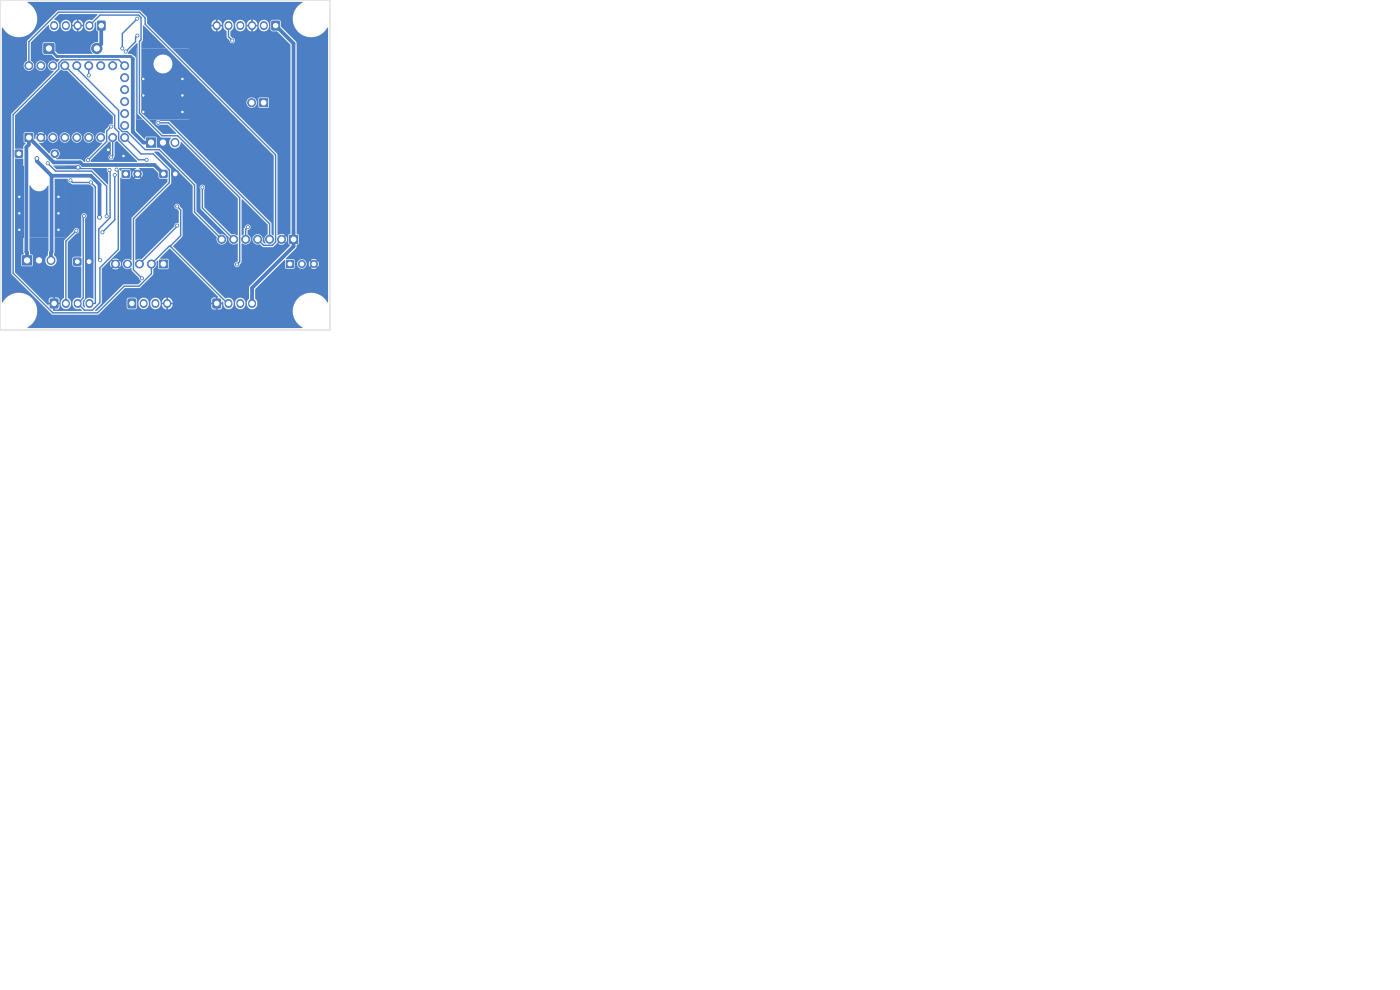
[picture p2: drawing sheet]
<svg xmlns="http://www.w3.org/2000/svg" width="297mm" height="210mm" viewBox="0 0 297 210" stroke-linecap="round" stroke-linejoin="round" font-family="sans-serif">
<g fill="#4d7fc4" stroke="#4d7fc4" stroke-width=".21">
<path d="M57.7 4.5h1.6v1.8h-1.6z"/>
<path d="M20.7 4.5h1.6v1.8h-1.6z"/>
<path d="M5.3 28.3h1.7v1.7h-1.7z"/>
<path d="M15.7 54.8h1.4v1.4h-1.4z"/>
<path d="M31.1 29.2h1.9v2h-1.9z"/>
<path d="M61.4 49.9h1.7v1.7h-1.7z"/>
<path d="M55.1 20.9h1.7v1.7h-1.7z"/>
<path d="M60.7 55.3h1.5v1.5h-1.5z"/>
<path d="M33.8 55.2h1.7v1.7h-1.7z"/>
<path d="M3.3 31.9h1.4v1.4h-1.4z"/>
<path d="M4.8 54.2h1.9v2h-1.9z"/>
<path d="M10.7 63.5h1.6v1.8h-1.6z"/>
<path d="M33.9 36.2h1.5v1.4h-1.5z"/>
<path d="M45.2 63.5h1.6v1.8h-1.6z"/>
<path d="M9.3 9.2h2.1v2.1h-2.1z"/>
<path d="M25.9 36.2h1.5v1.4h-1.5z"/>
<path d="M27.2 63.5h1.6v1.8h-1.6z"/>
<circle cx="8.7" cy="29.2" r=".85"/>
<circle cx="11.2" cy="29.2" r=".85"/>
<circle cx="13.7" cy="29.2" r=".85"/>
<circle cx="16.3" cy="29.2" r=".85"/>
<circle cx="18.8" cy="29.2" r=".85"/>
<circle cx="21.4" cy="29.2" r=".85"/>
<circle cx="23.9" cy="29.2" r=".85"/>
<circle cx="26.4" cy="29.2" r=".85"/>
<circle cx="6.1" cy="13.9" r=".85"/>
<circle cx="8.7" cy="13.9" r=".85"/>
<circle cx="11.2" cy="13.9" r=".85"/>
<circle cx="13.7" cy="13.9" r=".85"/>
<circle cx="16.3" cy="13.9" r=".85"/>
<circle cx="18.8" cy="13.9" r=".85"/>
<circle cx="21.4" cy="13.9" r=".85"/>
<circle cx="23.9" cy="13.9" r=".85"/>
<circle cx="26.4" cy="13.9" r=".85"/>
<circle cx="26.4" cy="26.6" r=".85"/>
<circle cx="26.4" cy="24.1" r=".85"/>
<circle cx="26.4" cy="21.6" r=".85"/>
<circle cx="26.4" cy="19" r=".85"/>
<circle cx="26.4" cy="16.5" r=".85"/>
<circle cx="18.9" cy="55.5" r=".8"/>
<circle cx="59.7" cy="50.8" r=".85"/>
<circle cx="57.2" cy="50.8" r=".85"/>
<circle cx="54.7" cy="50.8" r=".85"/>
<circle cx="52.1" cy="50.8" r=".85"/>
<circle cx="49.6" cy="50.8" r=".85"/>
<circle cx="47" cy="50.8" r=".85"/>
<circle cx="53.4" cy="21.8" r=".85"/>
<circle cx="64" cy="56" r=".75"/>
<circle cx="66.6" cy="56" r=".75"/>
<circle cx="32.1" cy="56" r=".85"/>
<circle cx="29.6" cy="56" r=".85"/>
<circle cx="27" cy="56" r=".85"/>
<circle cx="24.5" cy="56" r=".85"/>
<circle cx="11.6" cy="32.6" r=".8"/>
<circle cx="37.2" cy="36.9" r=".8"/>
<circle cx="20.5" cy="10.3" r="1.1"/>
<circle cx="29.2" cy="36.9" r=".8"/>
<circle cx="38.7" cy="23.8" r=".35"/>
<circle cx="30.4" cy="20.2" r=".35"/>
<circle cx="30.4" cy="23.8" r=".35"/>
<circle cx="16.6" cy="35.5" r=".4"/>
<circle cx="4.1" cy="41.7" r=".35"/>
<circle cx="4.1" cy="48.7" r=".35"/>
<circle cx="4.1" cy="45.3" r=".35"/>
<circle cx="12.4" cy="48.7" r=".35"/>
<circle cx="30.4" cy="16.8" r=".35"/>
<circle cx="26.2" cy="33.1" r=".33"/>
<circle cx="38.7" cy="20.2" r=".35"/>
<circle cx="12.4" cy="41.7" r=".35"/>
<circle cx="23" cy="31.8" r=".4"/>
<circle cx="12.4" cy="45.3" r=".35"/>
<circle cx="38.7" cy="16.8" r=".35"/>
<circle cx="7.8" cy="33.6" r=".4"/>
<circle cx="21.1" cy="46.1" r=".4"/>
<circle cx="18.7" cy="34" r=".32"/>
<circle cx="16.2" cy="49" r=".32"/>
<circle cx="23.6" cy="26.8" r=".32"/>
<circle cx="24.7" cy="36" r=".32"/>
<circle cx="17.8" cy="45.8" r=".32"/>
<circle cx="14.9" cy="38.3" r=".32"/>
<circle cx="19.3" cy="38.7" r=".32"/>
<circle cx="29.1" cy="4" r=".32"/>
<circle cx="25.9" cy="10.3" r=".33"/>
<circle cx="49.3" cy="8.6" r=".32"/>
<circle cx="29.1" cy="7.5" r=".33"/>
<circle cx="26.7" cy="10.9" r=".32"/>
<circle cx="50.3" cy="56.1" r=".32"/>
<circle cx="24.3" cy="37.1" r=".32"/>
<circle cx="21.7" cy="49.3" r=".32"/>
<circle cx="33.6" cy="26" r=".33"/>
<circle cx="42.9" cy="39.8" r=".33"/>
<circle cx="52.6" cy="48.2" r=".32"/>
<circle cx="31.1" cy="33.9" r=".32"/>
<circle cx="18.8" cy="16" r=".32"/>
<circle cx="30.1" cy="59" r=".32"/>
<circle cx="23.2" cy="36.1" r=".32"/>
<circle cx="23.6" cy="33.4" r=".32"/>
<circle cx="21.2" cy="55.2" r=".32"/>
<circle cx="37.6" cy="47.8" r=".33"/>
<circle cx="10.1" cy="34.6" r=".32"/>
<circle cx="22.6" cy="45.9" r=".32"/>
<circle cx="37.6" cy="43.8" r=".32"/>
</g>
<g fill="none" stroke="#4d7fc4" stroke-width="1.7">
<path d="M11.5 5.3v.3M14 5.3v.3M16.5 5.3v.3M19 5.3v.3M46 5.3v.3M48.5 5.3v.3M51 5.3v.3M53.5 5.3v.3M56 5.3v.3M14 64.3v.2M16.5 64.3v.2M19 64.3v.2"/>
<path d="M30.5 64.3v.2M33 64.3v.2M35.5 64.3v.2M48.5 64.3v.2M51 64.3v.2M53.5 64.3v.2"/>
</g>
<path d="M34.6 30.2v.1M37.1 30.2v.1M8.3 55.2v.1M10.8 55.2v.1" fill="none" stroke="#4d7fc4" stroke-width="1.9"/>
<path d="M21.5 5.4v3.9l-1 1M28.2 12.4v.1M28.2 12.7v15.3l2.2 2.2h1.6M58.5 5.4l3.8 3.8v43.1l-8.8 8.8v3.3M7.8 33.6v.6l3.1 3.1M10.9 37.3h8.4l1.8 1.8v7M10.9 37.3v16.2l-.1 .1v1.6M34.7 36.9l-1.9-1.9h-15.2l-.6-.6h-5.6l-5.3-5.2v1.5l-.5 .5v22.2l.1 .2v1.6" fill="none" stroke="#4d7fc4" stroke-width=".8"/>
<path d="M10.4 10.3l1.7 1.7h15.6l.5 .4M28.2 12.5v.2" fill="none" stroke="#4d7fc4" stroke-width=".6"/>
<g fill="none" stroke="#4d7fc4" stroke-width=".3">
<path d="M6.1 13.9v-5.1l6.3-6.2h17.2l1.2 1.2v1.4l27.7 27.6v18.5l-.7 .7h-1.9l-1.2-1.2M13.7 13.9l10.6 10.6v2.7l.9 .8v1.7l4.2 4.2h1.7M16.3 13.9v.6l8.9 8.9v3.7l.7 .8h1.1l3.8 3.8h3l7.5 7.5v5.8l5.7 5.8M18.8 13.9v2.1M19 5.4l2.2-2.2h8.2l.5 .5v4.8l-.3 .3v15.2l4.8 4.8h3.3l13.1 13.1v13.6l-.5 .6M26.4 13.9l-1.2-1.2h-12l-.7 .7v1.2l-9.7 9.7v33.6l8.4 8.5h9.5l5.6-5.7h3.2l2.6-2.6v-2.1l3.8-3.8h.2M29.1 4l-3.2 3.1v3.2M29.1 7.5l-.3 .4v.9l-2.1 2.1M48.5 5.4v2.4l.8 .8M10.1 34.6l1.7 1.7h7.6l3.2 3.2v6.4M14.9 38.3l.5 .4h3.9l.9 1v24.7h-1.2M23.2 36.1l.2 .1v10l-2.4 2.4v6.3l.2 .3"/>
<path d="M23.6 26.8l-1 1v2.2l-3.9 4M23.9 29.2v3.9l-.3 .3M24.3 37.1v9.6l-2.6 2.6M24.7 36l.4 .4v16.5l-3.9 3.9v7.4l-1.6 1.6h-1.7l-1.4-1.4 1.2-1.2v-17.2l.1-.2M26.4 29.2l3.5 3.5h2.6l3.4 3.4v2.7l-7.6 7.6v10.8l1.8 1.8M33.6 26h2.2l21.4 21.5v3.3M42.9 39.8v4.3l6.7 6.7M16.2 49l-2.2 2.2v13.2M36.1 52.2l12.2 12.2h.2M37.6 47.8l-8 8.2M37.6 43.8l.7 .7v5.5l-2.2 2.2M52.6 48.2l-.5 .5v2.1"/>
</g>
<g fill="#4d7fc4">
<path d="M13.8 37.9l.6 .2a.77 .77 0 0 0 .7 .9l.2 .1h3.5l.5 .2 .5 .5v23.6a1.15 1.15 0 0 0-1.9 .8l.1 1.1-.5-.5v-.9l.6-.6v-16.9a.6 .6 0 0 0 .3-.7 .6 .6 0 0 0-.6-.4 .6 .6 0 0 0-.5 .6l-.1 8.5-1.5 .1-.4 .4v1.2l.2 .3 .2 .1 1.5 .1v6.4l-.2 .3a1.18 1.18 0 0 0-1.3 .2 1.18 1.18 0 0 0-.3 1.3 1.21 1.21 0 0 0 1.7 .7l.2 .4-5.9 .1-.2-.2 .1-1h.4v.9l.5-.1 .4-.2v-.8h-.7v-.4h1v.4a1.16 1.16 0 0 0 1.6 .9 1.16 1.16 0 0 0 .4-1.8l-.5-.5v-11.8l1.8-1.8a.59 .59 0 0 0 .6-.6 .59 .59 0 0 0-.6-.6 .59 .59 0 0 0-.6 .6l-2 2.1v12.1l-.6 .5-.1 .5h-.3v-.7l-.3-.3-.6-.1v.8h-.4v-.8l-.7 .1-.3 .3v.7h.7v.4h-.7v.2l-7.1-7v-7.4h1.7v3.1l.2 .4-.6 .3v2.1l.2 .2h2l.2-.2v-2.2l-.5-.2-.2-.8v-2.7h4.1l-.1 3.7a1.27 1.27 0 0 0-.4 1.9 1.27 1.27 0 0 0 2 0 1.27 1.27 0 0 0-.3-1.9l.1-3.7h2.2z"/>
<path d="M25.3 35.7h3.6v.1l-.4 .2 .5 .5-.2 .3-.5-.5a1.09 1.09 0 0 0 0 1.2l.5-.5 .2 .3-.5 .5a1.09 1.09 0 0 0 1.3 0l-.5-.5 .3-.3 .5 .5a1.09 1.09 0 0 0 0-1.2l-.5 .5-.3-.3 .5-.5-.4-.3h3.1l1.1 1 .2 1.1 .3 .2 1.4-.1v.7l-7.6 7.6v8.9a1.15 1.15 0 0 0-1.7 .2 1.15 1.15 0 0 0 .4 1.7 1.19 1.19 0 0 0 1.2-.2l.2 .7 1.5 1.5 .4 .7-.6 .6-3.2 .1-5.5 5.5h-.4l1.4-1.6v-7.3l1.1-1.1h.6l.3 .8 .4-.5 .3 .3-.5 .4a1.14 1.14 0 0 0 1.4 0l-.5-.4 .3-.3 .4 .5a1.14 1.14 0 0 0 0-1.4l-.4 .5-.3-.3 .5-.4a1.14 1.14 0 0 0-1.4 0l.5 .4-.3 .3-.4-.5-.3 .6h-.6l2.8-2.9v-15.3h.1l.4 .2 1.3 .1 .4-.4v-1.3l-.1-.3-.3-.2-1.4 .1a.32 .32 0 0 1-.4 .2 .32 .32 0 0 1-.2-.4z"/>
<path d="M40.1 15l17.9 18v16.9l-.4-.2-.1-2.5-21.5-21.5-2-.1a.59 .59 0 0 0-.8 0 .59 .59 0 0 0 0 .9 .59 .59 0 0 0 .8-.1l1.6 .1 1.8 1.8-2.9 .1-3-3h8.6z"/>
<path d="M11.3 35.1h5.4l.8 .6h5.2v.6l.3 .3-.1 2.5h-.1l-3.2-3.2h-5.8v-.6z"/>
<path d="M3.2 33.7l1.7-.1v1.7h-1.7z"/>
<path d="M12.9 14.7l.6 .3h.7l9.7 9.7v1.5l-.1 .1a.61 .61 0 0 0-.8 .6l-.7 .8-.1 .6a1.15 1.15 0 0 0-1.7 .2 1.15 1.15 0 0 0 .4 1.7l.8 .2-3.1 3a.61 .61 0 0 0-.5 .9h-.3l-.7-.5-5.2-.1a1.11 1.11 0 0 0 .4-1.9 1.11 1.11 0 0 0-1.8 .8l-2.2-2.2 1-.3-.4-.5 .2-.2 .5 .5 .2-.8h.3a1.1 1.1 0 0 0 1.1 1.2 1.1 1.1 0 0 0 1.1-1.2h.3v.2a1.1 1.1 0 0 0 1.2 1 1.1 1.1 0 0 0 1-1.2h.4v.2a1.1 1.1 0 0 0 1.2 1 1.1 1.1 0 0 0 1-1.2h.3v.2a1.1 1.1 0 0 0 1.7 .8 1.1 1.1 0 0 0 0-1.9 1.1 1.1 0 0 0-1.7 .9h-.3v-.2a1.1 1.1 0 0 0-1.2-.8 1.1 1.1 0 0 0-1 1h-.4v-.2a1.1 1.1 0 0 0-1.1-.8 1.1 1.1 0 0 0-1.1 1h-.3v-.2a1.1 1.1 0 0 0-1.2-.8 1.1 1.1 0 0 0-1 1h-.3l-.2-.6-.5 .5-.2-.3 .4-.5a1.14 1.14 0 0 0-1.3 0l.5 .5-.3 .3-.5-.5-.3 1-.2-.2v-1l-.1-.2h-2l-.1 1.9 .5 .4-.5 .5-.1 .7-1.7-.1v-7z"/>
<path d="M23.1 30l.4 .3v2.4a.62 .62 0 0 0-.5 .7 .62 .62 0 0 0 .7 .6 .62 .62 0 0 0 .5-.7l.1-3 .5-.4 4.3 4.4h-9.9l.1-.4z"/>
<path d="M30.3 5.4h.2l4.8 4.9h-5.3v-1.3l.3-.5z"/>
<path d="M5.9 .4h58.2l.1 .1a3.9 3.9 0 0 0-.9 6.3 3.9 3.9 0 0 0 6.2-1v58.4a4 4 0 0 0-6.3-1 4 4 0 0 0 1 6.3h-58.4a4 4 0 0 0 1-6.3 4 4 0 0 0-6.3 1l-.1-39.9h2l.1 33.9 8.6 8.6h9.6l3.3-3.2h2.9v1.6l.4 .4 1.5-.1 .3-.3v-1h.3a1.14 1.14 0 0 0 1.1 1.4 1.14 1.14 0 0 0 1.1-1.4h.3v.4a1.13 1.13 0 0 0 1.3 1 1.13 1.13 0 0 0 .9-1.4h.9v.4h-.7a1.15 1.15 0 0 0 1 1v-.8h.3l.1 .8a1.15 1.15 0 0 0 .9-1h-.7v-.4h.7a1.15 1.15 0 0 0-1-1.1v.8h-.3l-.1-.8a1.15 1.15 0 0 0-.9 1.1h-.2l-.1-.2a1.1 1.1 0 0 0-1.1-.9 1.1 1.1 0 0 0-1 1.1h-.3l-.1-.2a1.1 1.1 0 0 0-1.1-.9 1.1 1.1 0 0 0-1 1.1h-.3l-.1-.8-.4-.3-1.3 .1-.4 .4h-2.9l2.5-2.5 3.2-.1 2.7-2.7 .2-1.3a1.22 1.22 0 0 0 .6-1.5l.3-.2 .1 1.6 .1 .2 2-.1v-2l-1.7-.1-.1-.1 2.2-2.1 10.2 10.2-.2 1h-.3v-.8h-.6l-.3 .3-.1 .8h.7v.4h-.7l.2 .9 .8 .2v-.9h.3v.9l.7-.1 .3-.4v-.6h-.7v-.4h.7l.1-.3 .2 .2a1.29 1.29 0 0 0 .5 1.3 1.14 1.14 0 0 0 1.3 0 1.14 1.14 0 0 0 .4-1.2h.3v.4a1.13 1.13 0 0 0 1.3 1 1.13 1.13 0 0 0 .9-1.4h.3v.4a1.16 1.16 0 0 0 1.6 .9 1.16 1.16 0 0 0 .4-1.8l-.3-.4v-2l6.2-6.2 .2 .1v1.6l.2 .2h1.6l.2-.2v-.9h.5v.2a1.01 1.01 0 0 0 1.1 .9 1.01 1.01 0 0 0 .9-1.1h.5l.2 .7 .5-.5 .2 .3-.4 .5 .5 .2 .7-.2-.5-.5 .3-.3 .4 .5 .2-.5-.2-.7-.4 .5-.3-.3 .5-.5-.5-.1-.7 .1 .4 .5-.2 .3-.5-.5-.2 .5h-.5a1.01 1.01 0 0 0-1-.9 1.01 1.01 0 0 0-1 .9h-.5v-.7l-.2-.2-1.7-.1 2.2-2.2 .1-.8 .5-.3v-1.8l-.5-.2v-40.4l-.1-.4-3.2-3.2-.2-1.3-.3-.1h-1.3l-.4 .4v1.8l.4 .2 1 .1 2.8 2.8v40.1l-.4 .3v1.8l.4 .3-8.6 8.7-.2 .3v2.3l-.4 .9h-.3a1.1 1.1 0 0 0-1.1-1.1 1.1 1.1 0 0 0-1.1 1.1h-.3l-.1-.2a1.22 1.22 0 0 0-1.7-.7l-11.1-11.1 2-2.1v-5.6l-.5-.7a.59 .59 0 0 0-.6-.6 .59 .59 0 0 0-.6 .6 .59 .59 0 0 0 .6 .6l.3 .3v2.6a.64 .64 0 0 0-.9 .7l-6.9 6.9h-.8l-.5 .3-.1-8.7 7.6-7.7v-2.9l-3.5-3.6v-.2l.8 .1 7.2 7.2 .1 5.8 5.1 5.1a1.13 1.13 0 0 0 1 1.5 1.13 1.13 0 0 0 1.2-1.3 1.13 1.13 0 0 0-1.7-.8l-4.8-4.9-.1-5.8-7.6-7.6-.7-.1-.1-2.2-2.2-.1-.3 .6-1.9-1.9v-15.3l-.1-.4-.6-.5-1-.2 .2-.4 1.8-1.8 .1 1.2h-.2v15.1h1.4l3.8 3.8h2a1.36 1.36 0 0 0-.2 1.5 1.36 1.36 0 0 0 1.2 .8 1.36 1.36 0 0 0 1.2-1.4l12 12v7.8l-.7-.2h-.6l-5.7-5.7-.1-3.8a.59 .59 0 0 0 .1-.8 .59 .59 0 0 0-.9 0 .59 .59 0 0 0 0 .8l.1 4.2 5.9 5.9a1.16 1.16 0 0 0 .5 1.4 1.16 1.16 0 0 0 1.4-.1v3.8a.87 .87 0 0 0-.6 1.1 .6 .6 0 0 0 .7 .1 .6 .6 0 0 0 .4-.5l.3-.5 .1-4a1.15 1.15 0 0 0 1.8-.2 1.15 1.15 0 0 0-.6-1.7v-.9a.6 .6 0 0 0 .7-.6 .6 .6 0 0 0-.6-.6 .6 .6 0 0 0-.6 .6l-.3 .4v1.1l-.4 .2v-7.7l5.5 5.4v2.1a1.45 1.45 0 0 0-.5 1.9h-.2l-.4-.4a1.12 1.12 0 0 0-1-1.5 1.12 1.12 0 0 0-1.2 1.4 1.12 1.12 0 0 0 1.6 .7l.8 .6h1.9l1.5-1.4 .2 .2-.4 .6a1.14 1.14 0 0 0 1.3-.1l-.5-.5 .3-.2 .5 .4a1.14 1.14 0 0 0 0-1.3l-.5 .5-.3-.3 .4-.5a1.42 1.42 0 0 0-1.4 .1l-.1-17.2-10.9-11h4.4a1.1 1.1 0 0 0 1.5 1.1 1.1 1.1 0 0 0 .3-1.9h.7v1.7l.2 .3h1.8l.2-.2v-1.8l-.1-.2h-1.8l-.3 .2h-.7a1.1 1.1 0 0 0-1.8 .8h-4.4l-7.8-7.8v-3.6h-3.7l-5-5.1 14.1 .1v.3h-.7a1.14 1.14 0 0 0 1 1.1v-.8h.3l.1 .8a1.15 1.15 0 0 0 .9-1.1h-.7v-.3l1-.1 .1 .8 .6 .6v1.4l.6 .6a.59 .59 0 0 0 .6 .6 .59 .59 0 0 0 .6-.7 .59 .59 0 0 0-.7-.5l-.3-.4v-1a1.19 1.19 0 0 0 .7-1.4h.3v.4a1.13 1.13 0 0 0 1.3 1 1.13 1.13 0 0 0 .9-1.4l.9 .1v.3h-.7a1.15 1.15 0 0 0 1 1.1v-.8h.3l.1 .8a1.15 1.15 0 0 0 .9-1.1h-.7v-.3l1-.1v.4a1.16 1.16 0 0 0 1.6 .9 1.16 1.16 0 0 0 .4-1.8 1.1 1.1 0 0 0-1.2-.5 1.1 1.1 0 0 0-.8 1h-.3a1.15 1.15 0 0 0-1-1v.8h-.3l-.1-.8a1.15 1.15 0 0 0-.9 1h-.2l-.1-.2a1.1 1.1 0 0 0-1.1-.8 1.1 1.1 0 0 0-1 1h-.3l-.1-.2a1.1 1.1 0 0 0-1.1-.8 1.1 1.1 0 0 0-1 1h-.3a1.15 1.15 0 0 0-1-1v.8h-.3l-.1-.8a1.15 1.15 0 0 0-.9 1h-13.4l-.2-.2-.1-1.4-1.5-1.4h-17.3l-6.5 6.4-.1 4.2a1.12 1.12 0 0 0-.7 1.4 1.12 1.12 0 0 0 1.3 .8 1.12 1.12 0 0 0 .9-1.2h.4v.2a1.1 1.1 0 0 0 1.6 .9 1.1 1.1 0 0 0 0-1.9 1.1 1.1 0 0 0-1.6 .8h-.4l-.1-.4-.6-.6v-3.7l3.8-3.8a1.15 1.15 0 0 0 1.2 1.3 1.15 1.15 0 0 0 1.1-1.4h.3v.4a1.13 1.13 0 0 0 1.3 1 1.13 1.13 0 0 0 .9-1.4l.9 .1v.3h-.7a1.15 1.15 0 0 0 1 1.1v-.8h.3l.1 .8a1.15 1.15 0 0 0 .9-1.1h-.7v-.3l.7-.1a1.15 1.15 0 0 0-1-1v.8h-.3l-.1-.8a1.15 1.15 0 0 0-.9 1h-.2l-.1-.2a1.1 1.1 0 0 0-1.1-.8 1.1 1.1 0 0 0-1 1h-.3l-.1-.2a1.37 1.37 0 0 0-1-.9l1.1-1.1h8.1v.2l-1.2 1.1a1.18 1.18 0 0 0-1.3 .2 1.18 1.18 0 0 0-.3 1.3 1.14 1.14 0 0 0 1.5 .8 1.14 1.14 0 0 0 .6-1.6l.2-.2h.2v1.5l.4 .4v2.2a1.44 1.44 0 0 0-1.5 .8 1.44 1.44 0 0 0 .3 1.7h-7.3l-.6-.6v-1.4l-.1-.3-.3-.2-2 .1-.3 .4 .1 2 .3 .2h1.6l.9 .9h.7l-.4 .7a1.21 1.21 0 0 0-1.3-.3 1.21 1.21 0 0 0-.8 1.1 1.23 1.23 0 0 0 1.3 1.1l-9 9.2h-2l.1-18.5a4 4 0 0 0 6.3 1 4 4 0 0 0-1-6.3z"/>
<path d="M29 10.3h.2v13.8l1.2 1.3h-1.4z"/>
<path d="M30 10.3h5.3l4.8 4.7v10.4h-8.6l-1.5-1.5v-10.5h2.6a2 2 0 0 0 2.8 2 2 2 0 0 0 .4-3.4 2 2 0 0 0-3.2 1.2v.2h-2.6z"/>
<path d="M36.4 10.3h3.7v3.6z"/>
<path d="M3.2 35.3h1.7v15.1h-1.7z"/>
<path d="M6.3 39.3a2.13 2.13 0 0 0 1.9 1.3 2.13 2.13 0 0 0 2-1.3l.1 11.1h-4.1z"/>
<path d="M11.6 38l2.2-.1v12.5h-2.2z"/>
<path d="M11.3 35.3h2.5v.6h-1.8z"/>
</g>
<path d="M0 0h70v70h-70z" fill="none" stroke="#d0d2cd" stroke-width=".21"/>
<g fill="#fff" stroke="#fff" stroke-width=".21">
<circle cx="38.7" cy="23.7" r=".15"/>
<circle cx="30.4" cy="20.3" r=".15"/>
<circle cx="30.4" cy="23.7" r=".15"/>
<circle cx="16.6" cy="35.5" r=".2"/>
<circle cx="4.1" cy="41.8" r=".15"/>
<circle cx="4.1" cy="48.8" r=".15"/>
<circle cx="4.1" cy="45.2" r=".15"/>
<circle cx="12.4" cy="48.8" r=".15"/>
<circle cx="30.4" cy="16.7" r=".15"/>
<circle cx="26.2" cy="33.1" r=".15"/>
<circle cx="38.7" cy="20.2" r=".15"/>
<circle cx="12.4" cy="41.8" r=".15"/>
<circle cx="23" cy="31.8" r=".2"/>
<circle cx="12.4" cy="45.2" r=".15"/>
<circle cx="38.7" cy="16.7" r=".15"/>
<circle cx="7.8" cy="33.6" r=".2"/>
<circle cx="21.1" cy="46.1" r=".2"/>
<circle cx="18.7" cy="34" r=".15"/>
<circle cx="16.2" cy="49" r=".15"/>
<circle cx="23.6" cy="26.8" r=".15"/>
<circle cx="24.7" cy="36" r=".15"/>
<circle cx="17.8" cy="45.8" r=".15"/>
<circle cx="14.9" cy="38.3" r=".15"/>
<circle cx="19.3" cy="38.7" r=".15"/>
<circle cx="29.1" cy="4" r=".15"/>
<circle cx="25.9" cy="10.3" r=".15"/>
<circle cx="49.3" cy="8.6" r=".15"/>
<circle cx="29.1" cy="7.5" r=".15"/>
<circle cx="26.7" cy="10.9" r=".15"/>
<circle cx="50.3" cy="56.1" r=".15"/>
<circle cx="24.3" cy="37.1" r=".15"/>
<circle cx="21.7" cy="49.3" r=".15"/>
<circle cx="33.6" cy="26" r=".15"/>
<circle cx="42.9" cy="39.8" r=".15"/>
<circle cx="52.6" cy="48.2" r=".15"/>
<circle cx="31.1" cy="33.9" r=".15"/>
<circle cx="18.8" cy="16" r=".15"/>
<circle cx="30.1" cy="59" r=".15"/>
<circle cx="23.2" cy="36.1" r=".15"/>
<circle cx="23.6" cy="33.4" r=".15"/>
<circle cx="21.2" cy="55.2" r=".15"/>
<circle cx="37.6" cy="47.8" r=".15"/>
<circle cx="10.1" cy="34.6" r=".15"/>
<circle cx="22.6" cy="45.9" r=".15"/>
<circle cx="37.6" cy="43.8" r=".15"/>
<circle cx="58.5" cy="5.4" r=".48"/>
<circle cx="56" cy="5.4" r=".47"/>
<circle cx="53.5" cy="5.4" r=".47"/>
<circle cx="51" cy="5.4" r=".47"/>
<circle cx="48.5" cy="5.4" r=".47"/>
<circle cx="46" cy="5.4" r=".47"/>
<circle cx="21.5" cy="5.4" r=".47"/>
<circle cx="19" cy="5.4" r=".47"/>
<circle cx="16.5" cy="5.4" r=".47"/>
<circle cx="14" cy="5.4" r=".47"/>
<circle cx="11.5" cy="5.4" r=".47"/>
<circle cx="6.1" cy="29.2" r=".5"/>
<circle cx="8.7" cy="29.2" r=".5"/>
<circle cx="11.2" cy="29.2" r=".5"/>
<circle cx="13.7" cy="29.2" r=".5"/>
<circle cx="16.3" cy="29.2" r=".5"/>
<circle cx="18.8" cy="29.2" r=".5"/>
<circle cx="21.4" cy="29.2" r=".5"/>
<circle cx="23.9" cy="29.2" r=".5"/>
<circle cx="26.4" cy="29.2" r=".5"/>
<circle cx="6.1" cy="13.9" r=".5"/>
<circle cx="8.7" cy="13.9" r=".5"/>
<circle cx="11.2" cy="13.9" r=".5"/>
<circle cx="13.7" cy="13.9" r=".5"/>
<circle cx="16.3" cy="13.9" r=".5"/>
<circle cx="18.8" cy="13.9" r=".5"/>
<circle cx="21.4" cy="13.9" r=".5"/>
<circle cx="23.9" cy="13.9" r=".5"/>
<circle cx="26.4" cy="13.9" r=".5"/>
<circle cx="26.4" cy="26.6" r=".5"/>
<circle cx="26.4" cy="24.1" r=".5"/>
<circle cx="26.4" cy="21.6" r=".5"/>
<circle cx="26.4" cy="19" r=".5"/>
<circle cx="26.4" cy="16.5" r=".5"/>
<circle cx="66" cy="66" r="1.6"/>
<circle cx="16.4" cy="55.5" r=".4"/>
<circle cx="18.9" cy="55.5" r=".4"/>
<circle cx="34.6" cy="13.6" r="1.75"/>
<circle cx="32" cy="30.2" r=".55"/>
<circle cx="34.6" cy="30.2" r=".55"/>
<circle cx="37.1" cy="30.2" r=".55"/>
<circle cx="62.3" cy="50.8" r=".5"/>
<circle cx="59.7" cy="50.8" r=".5"/>
<circle cx="57.2" cy="50.8" r=".5"/>
<circle cx="54.7" cy="50.8" r=".5"/>
<circle cx="52.1" cy="50.8" r=".5"/>
<circle cx="49.6" cy="50.8" r=".5"/>
<circle cx="47" cy="50.8" r=".5"/>
<circle cx="55.9" cy="21.8" r=".5"/>
<circle cx="53.4" cy="21.8" r=".5"/>
<circle cx="4" cy="4" r="1.6"/>
<circle cx="61.5" cy="56" r=".4"/>
<circle cx="64" cy="56" r=".4"/>
<circle cx="66.6" cy="56" r=".4"/>
<circle cx="4" cy="66" r="1.6"/>
<circle cx="34.7" cy="56" r=".5"/>
<circle cx="32.1" cy="56" r=".5"/>
<circle cx="29.6" cy="56" r=".5"/>
<circle cx="27" cy="56" r=".5"/>
<circle cx="24.5" cy="56" r=".5"/>
<circle cx="4" cy="32.6" r=".4"/>
<circle cx="11.6" cy="32.6" r=".4"/>
<circle cx="66" cy="4" r="1.6"/>
<circle cx="8.3" cy="38.6" r="1.75"/>
<circle cx="5.7" cy="55.2" r=".55"/>
<circle cx="8.3" cy="55.2" r=".55"/>
<circle cx="10.8" cy="55.2" r=".55"/>
<circle cx="11.5" cy="64.4" r=".47"/>
<circle cx="14" cy="64.4" r=".47"/>
<circle cx="16.5" cy="64.4" r=".47"/>
<circle cx="19" cy="64.4" r=".47"/>
<circle cx="34.7" cy="36.9" r=".4"/>
<circle cx="37.2" cy="36.9" r=".4"/>
<circle cx="46" cy="64.4" r=".47"/>
<circle cx="48.5" cy="64.4" r=".47"/>
<circle cx="51" cy="64.4" r=".47"/>
<circle cx="53.5" cy="64.4" r=".47"/>
<circle cx="10.4" cy="10.3" r=".55"/>
<circle cx="20.5" cy="10.3" r=".55"/>
<circle cx="26.7" cy="36.9" r=".4"/>
<circle cx="29.2" cy="36.9" r=".4"/>
<circle cx="28" cy="64.4" r=".47"/>
<circle cx="30.5" cy="64.4" r=".47"/>
<circle cx="33" cy="64.4" r=".47"/>
<circle cx="35.5" cy="64.4" r=".47"/>
</g>
</svg>
